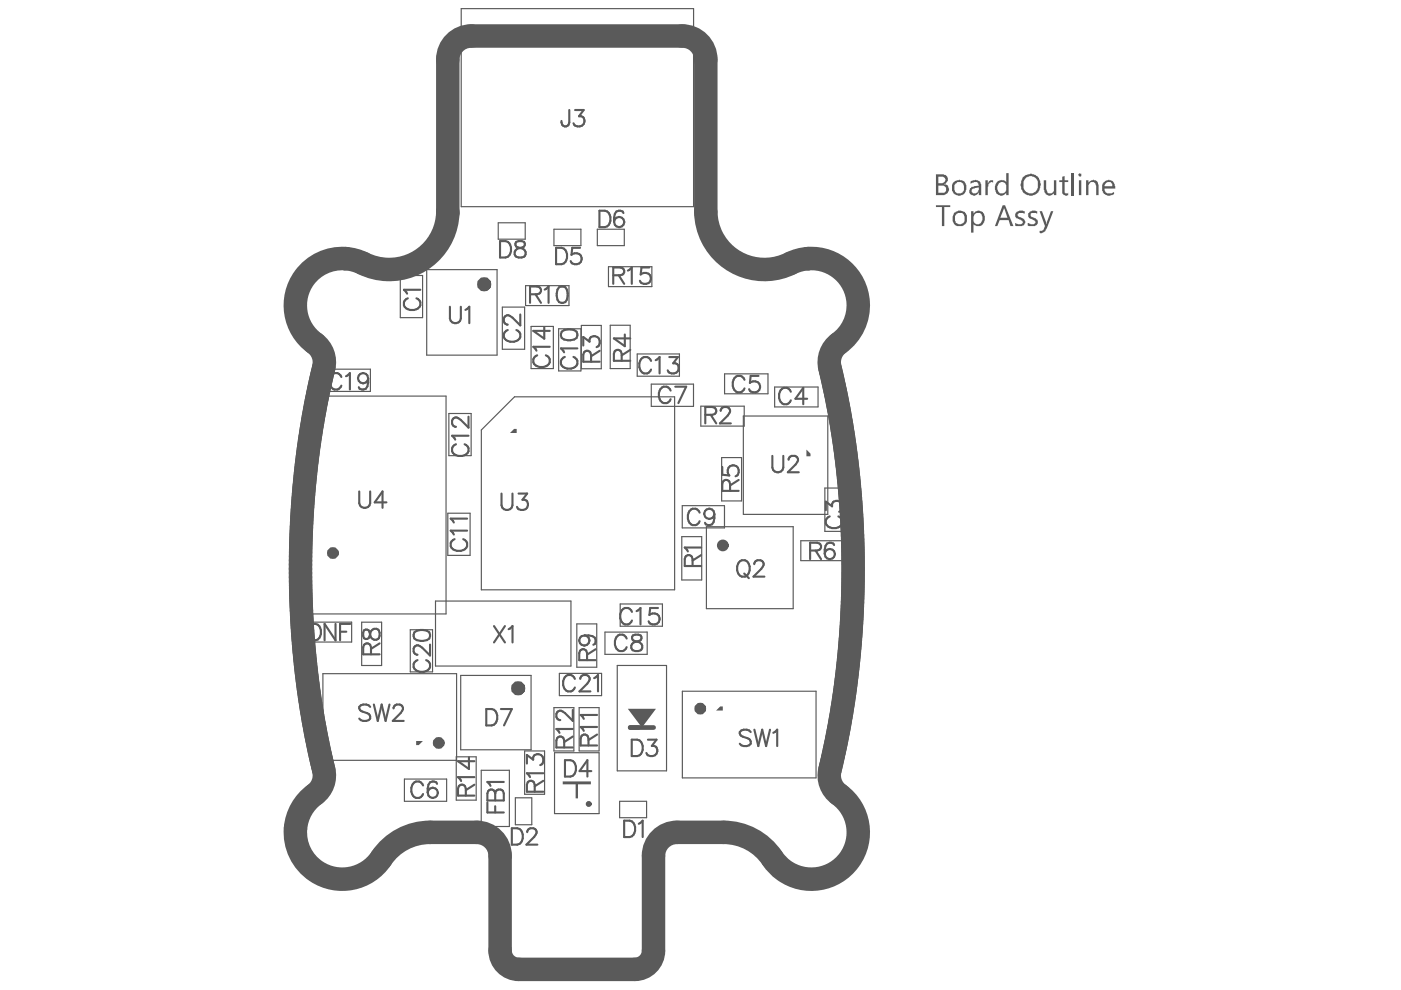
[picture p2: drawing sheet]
<svg xmlns="http://www.w3.org/2000/svg" width="297mm" height="210mm" viewBox="0 0 297 210" stroke-linecap="round" stroke-linejoin="round" font-family="sans-serif">
<path d="M94.9 12.6v32.4M99.9 7.6h44.8M149.6 12.6v32.4M68.6 78a187.1 187.1 0 0 0 0 85.2M176 78a187.1 187.1 0 0 1 0 85.2M91.2 176.5h9.9M143.5 176.5h9.9M106 181.4v20.2M138.6 181.4v20.2M110 205.5h24.6" fill="none" stroke="#5a5a5a" stroke-width="5"/>
<g fill="#5a5a5a">
<path d="M208.9 38.2h.5v.7h.2a.65 .65 0 0 1 .7-.7h.3v.5l-.5-.1-.5 .5-.2 2.3h-.5z"/>
<path d="M221.3 38.2h.5v1.9l.1 .1a.65 .65 0 0 0 .7 .8h.1a.88 .88 0 0 0 .7-.9v-1.9h.6v3.2h-.6v-.5a1.06 1.06 0 0 1-1.2 .6 1.06 1.06 0 0 1-.8-1.1l-.1-.2z"/>
<path d="M225.2 37.5l.5-.2v.9h.8v.4h-.8v1.9a.48 .48 0 0 0 .7 .5l.1-.1v.5l-.3 .1h-.4v-.1a.69 .69 0 0 1-.6-.9v-1.9h-.6v-.4h.6z"/>
<path d="M227.1 36.7h.5v4.7h-.5z"/>
<path d="M230.3 38.2h.5v.5l.4-.4a1.14 1.14 0 0 1 1.7 .9v2.2h-.5v-1.9a.82 .82 0 0 0-.4-.8 .82 .82 0 0 0-.8 0l-.4 .5v2.2h-.5z"/>
<path d="M198.9 37.5v1.4h.7a.77 .77 0 0 0 .7-.5 .77 .77 0 0 0-.1-.8zM198.9 39.4v1.5h.8a.78 .78 0 0 0 .9-.9 .78 .78 0 0 0-1-.6zM198.4 37h1.4a1.03 1.03 0 0 1 1.2 .8 1.03 1.03 0 0 1-.8 1.2v.1a.98 .98 0 0 1 .9 .6 .98 .98 0 0 1-.1 1l-.3 .4-.5 .3h-1.8z"/>
<path d="M202.6 38.9a1.49 1.49 0 0 0 .4 2.1 1.24 1.24 0 0 0 1.4-1.6l-.2-.2a.86 .86 0 0 0-.6-.6 .86 .86 0 0 0-.9 .3zM202 38.9a1.91 1.91 0 0 1 2.2-.6 1.75 1.75 0 0 1 .6 2 1.75 1.75 0 0 1-1.7 1.2 1.49 1.49 0 0 1-1.3-1.6z"/>
<path d="M206 40.2v.2a.65 .65 0 0 0 .5 .6 .65 .65 0 0 0 .8-.4l.2-.4v-.5l-.9 .2v.1h-.3zM205.8 38.5h.1a1.16 1.16 0 0 1 1.3-.3 1.16 1.16 0 0 1 .8 .9v2.3h-.5v-.5l-.1 .1a1.07 1.07 0 0 1-1.9-.1v-.7l.5-.6 1.5-.2-.1-.3a.56 .56 0 0 0-.4-.6 .56 .56 0 0 0-.6 .2l-.6 .3z"/>
<path d="M211.3 38.6l.3-.3 .9-.2v.1h.5l.3 .5v-2h.5v4.7h-.5v-.5v.1a1.37 1.37 0 0 1-1.5 .4 1.37 1.37 0 0 1-.9-1.4l.2-1zM211.7 39a1.38 1.38 0 0 0 .4 2 .95 .95 0 0 0 1.2-1v-.5a.89 .89 0 0 0-.6-.9 .89 .89 0 0 0-1 .4z"/>
<path d="M217.3 38v.1a2.45 2.45 0 0 0 .1 2.4l.1 .1a1.54 1.54 0 0 0 1.8 .2 1.54 1.54 0 0 0 .7-1.7 1.56 1.56 0 0 0-.9-1.6 1.56 1.56 0 0 0-1.8 .5zM216.8 37.7l.1-.1a2.43 2.43 0 0 1 2.6-.5l.2 .1a2.26 2.26 0 0 1 1 1.9v.3h-.2a2.02 2.02 0 0 1-1.9 2.1 2.02 2.02 0 0 1-2.1-1.9l-.1-.6z"/>
<path d="M228.6 37l.3-.3 .2 .1a.35 .35 0 0 1 .1 .4 .35 .35 0 0 1-.3 .3l-.3-.3zM228.8 38.2h.5v3.2h-.5z"/>
<path d="M234.3 39l-.1 .5h1.6a.74 .74 0 0 0-.4-.9 .74 .74 0 0 0-1 .4zM233.8 38.9a1.76 1.76 0 0 1 1.8-.7l.6 .5 .3 1.3h-2.3a.99 .99 0 0 0 1.4 1l.6-.3v.4a1.53 1.53 0 0 1-1.7 .2 1.53 1.53 0 0 1-.8-1.6z"/>
</g>
<path d="M99.9 7.6a5 5 0 0 0-5 5M144.7 7.6a5 5 0 0 1 4.9 5M73.2 54.8a10 10 0 0 0-10.1 6.9 10 10 0 0 0 4.2 11.6 5 5 0 0 1 1.3 4.7M94.9 45a12.5 12.5 0 0 1-18.5 10.6l-1.9-.6-1.3-.2M149.6 45a12.5 12.5 0 0 0 18.6 10.6l1.9-.6 1.3-.2M171.4 54.8a10 10 0 0 1 10.1 6.9 10 10 0 0 1-4.2 11.6 5 5 0 0 0-1.3 4.7M68.6 163.2a5.2 5.2 0 0 1-2.6 5.8 9.9 9.9 0 0 0 0 15 9.9 9.9 0 0 0 14.8-2 12.4 12.4 0 0 1 10.4-5.5M101.1 176.5a5 5 0 0 1 4.9 4.9M143.5 176.5a5 5 0 0 0-4.9 4.9M176 163.2a5 5 0 0 0 1.9 5.2 9.9 9.9 0 0 1 1 15.2 9.9 9.9 0 0 1-15.1-1.6 12.4 12.4 0 0 0-10.4-5.5M106 201.6a4 4 0 0 0 4 3.9M138.6 201.6a4 4 0 0 1-4 3.9" fill="none" stroke="#5a5a5a" stroke-width="5"/>
<g fill="#5a5a5a">
<path d="M108.1 91.8l.9-.9h.6v.9z"/>
<path d="M88.2 157.1h1.5l-.9 .9h-.6z"/>
<path d="M152.7 149.8h.6v.9h-1.5z"/>
<path d="M133.1 150.3h6l-3 4z"/>
<path d="M119.3 165.7h6v.6h-2.8v3h-.5v-3h-2.7z"/>
<path d="M171 95.3l.8 .9v.5h-.8z"/>
</g>
<g fill="none" stroke="#5a5a5a" stroke-width=".25">
<path d="M94.9 12.6v32.4M97.8 1.8h49.3v42h-49.3zM99.9 7.6h44.8M149.6 12.6v32.4M84.9 58.4h4.7v8.9h-4.7zM90.5 57.2h14.9v18.1h-14.9zM105.6 47.2h5.8v3.5h-5.8zM117.4 48.6h5.8v3.5h-5.8zM126.6 48.6h5.8v3.5h-5.8zM129 56.5h9.2v4.3h-9.2zM68.6 78a187.1 187.1 0 0 0 0 85.2M69.6 78.3h8.9v4.7h-8.9z"/>
<path d="M106.5 65.1h4.7v9h-4.7zM111.4 60.6h9.2v4.2h-9.2zM112.6 69.2h4.7v9h-4.7zM118.4 69.7h4.8v8.9h-4.8zM123.3 69h4.2v9.2h-4.2zM129.4 69h4.2v9.2h-4.2zM135.1 75h9v4.8h-9zM153.6 79.3h9.2v4.2h-9.2zM176 78a187.1 187.1 0 0 1 0 85.2M65.2 84h29.4v46.2h-29.4zM95.2 87.7h4.7v8.9h-4.7zM102.1 91.2l7-7.1h33.9v41h-40.9z"/>
<path d="M138.1 81.4h8.9v4.8h-8.9zM148.6 86.1h9.2v4.2h-9.2zM153 97h4.2v9.2h-4.2zM157.6 88.2h17.9v20.9h-17.9zM164.2 82.1h9.2v4.2h-9.2zM94.9 108.8h4.8v9h-4.8zM144.5 113.8h4.3v9.2h-4.3zM144.7 107.2h8.9v4.7h-8.9zM149.8 111.7h18.4v17.4h-18.4zM169.8 114.7h9.2v4.2h-9.2zM174.9 103.5h4.2v9.2h-4.2zM65.4 131.9h9.2v4.2h-9.2z"/>
<path d="M76.7 131.9h4.2v9.2h-4.2zM87 133.5h4.7v9h-4.7zM92.3 127.4h28.8v13.8h-28.8zM122.3 132.3h4.2v9.2h-4.2zM128.3 134h8.9v4.7h-8.9zM131.5 128.1h8.9v4.7h-8.9zM68.5 142.8h28.3v18.4h-28.3zM97.7 143.2h14.9v15.8h-14.9zM111.2 159.2h4.3v9.2h-4.3zM117.4 150h4.3v9.2h-4.3zM117.6 159.6h9.4v12.9h-9.4zM118.6 142.8h8.9v4.7h-8.9z"/>
<path d="M122.8 150h4.2v9.2h-4.2zM130.9 141.1h10.4v22.3h-10.4zM144.7 146.6h28.3v18.3h-28.3zM85.7 165.2h9v4.7h-9zM91.2 176.5h9.9M96.7 160.5h4.3v9.1h-4.3zM102 163.3h6v11.9h-6zM109.3 169.2h3.4v5.7h-3.4zM131.4 169.9h5.7v3.5h-5.7zM143.5 176.5h9.9M106 181.4v20.2M138.6 181.4v20.2"/>
<path d="M110 205.5h24.6"/>
</g>
<path d="M133.6 154.3h5" fill="none" stroke="#5a5a5a" stroke-width="1"/>
<g fill="none" stroke="#5a5a5a" stroke-width=".45">
<path d="M120.7 23.3v2.7l-.2 .5a.81 .81 0 0 1-1.3 0l-.2-.9M121.9 23.3h1.9l-1 1.4a1.12 1.12 0 0 1 1.1 1.2 1.12 1.12 0 0 1-1.5 .9l-.5-.2-.3-.5M106 51.1h1.2a1.85 1.85 0 0 1 1.2 1.8 1.85 1.85 0 0 1-1.2 1.7h-1.2zM109.4 51.3a.7 .7 0 0 0 .4 1.1 1.6 1.6 0 0 1 1.6 1 .9 .9 0 0 1-.8 1.2h-.7a1 1 0 0 1-.8-1.1 1 1 0 0 1 1-.9l.7-.2a.7 .7 0 0 0 .3-1.1l-.5-.2zM117.9 52.5h1.2a1.85 1.85 0 0 1 1.2 1.8 1.85 1.85 0 0 1-1.2 1.7h-1.2zM123 52.5h-1.7l-.1 1.5a1.23 1.23 0 0 1 1.8 0 1.23 1.23 0 0 1-.2 1.8 1.23 1.23 0 0 1-1.8-.4M127.1 44.7h1.2a1.85 1.85 0 0 1 1.2 1.7 1.85 1.85 0 0 1-1.2 1.8h-1.2zM130 58.4h1.5l.5-.2a.8 .8 0 0 0 0-1.3l-.5-.2h-1.5v3.5M131.2 58.4l1.1 1.8M132.2 45.2a1.02 1.02 0 0 0-1.5-.4l-.3 .5-.2 1.7M133.1 57.4l.9-.7v3.5M137.7 56.7h-1.7l-.2 1.5a1.23 1.23 0 0 1 1.9 0 1.23 1.23 0 0 1-.2 1.8 1.23 1.23 0 0 1-1.8-.5"/>
<path d="M72.4 79.9a1.28 1.28 0 0 0-1.5-.8 1.28 1.28 0 0 0-1 1.3 1.52 1.52 0 0 0 .3 1.7 1.52 1.52 0 0 0 1.7 .3l.5-.6M73.4 79.8l.8-.7v3.5M86.5 63.2a1.28 1.28 0 0 0-.9 1.5 1.28 1.28 0 0 0 1.4 1 1.52 1.52 0 0 0 1.6-.3 1.52 1.52 0 0 0 .4-1.7l-.7-.5M89.1 61.4h-3.5l.7 .9M95.4 65v2.5a1.17 1.17 0 0 0 1.2 1 1.17 1.17 0 0 0 1.1-1v-2.5M98.7 65.7l.8-.7v3.5M107.7 70a1.28 1.28 0 0 0-.9 1.4 1.28 1.28 0 0 0 1.4 1.1 1.52 1.52 0 0 0 1.6-.4 1.52 1.52 0 0 0 .3-1.6l-.6-.5M110.3 66.7v2.3l-1.6-1.7a1.05 1.05 0 0 0-1.7-.1l-.2 .3v.7a.86 .86 0 0 0 .9 .6M112.4 62.4h1.5l.5-.2a.8 .8 0 0 0 0-1.3l-.5-.2h-1.5v3.5M113.5 62.4l1.2 1.8M113.9 75.3a1.28 1.28 0 0 0-.8 1.5 1.28 1.28 0 0 0 1.3 1 1.52 1.52 0 0 0 1.7-.3 1.52 1.52 0 0 0 .3-1.7l-.7-.5M115.4 69.3v2.5l-2.3-1.6h3.5"/>
<path d="M115.5 61.4l.8-.7v3.5M116.6 73.5h-3.5l.6 .9M118.5 60.9a1.13 1.13 0 0 1 1.7 .5 2.86 2.86 0 0 1-.3 2.7 1.13 1.13 0 0 1-1.7-.5 2.87 2.87 0 0 1 .3-2.7zM119.1 70.3a2.7 2.7 0 0 1 3.1 0 1.13 1.13 0 0 1-.5 1.7 2.88 2.88 0 0 1-2.6-.3l-.2-.5zM119.8 75.7a1.28 1.28 0 0 0-.9 1.4 1.28 1.28 0 0 0 1.4 1.1 1.52 1.52 0 0 0 1.6-.4 1.52 1.52 0 0 0 .3-1.6l-.6-.5M122.4 73.9h-3.5l.7 .8M123.7 73.3v-1.9l1.3 1a1.12 1.12 0 0 1 1.3-1.1 1.12 1.12 0 0 1 .8 1.5l-.1 .5-.5 .3M125.3 76.7v-1.5l-.1-.5a.81 .81 0 0 0-1.4 0l-.1 .5v1.5h3.4M127.1 74.4l-1.8 1.1M131.8 76.5v-1.5l-.2-.5a.81 .81 0 0 0-1.3 0l-.1 .5v1.5h3.4M132.5 70.9v2.5l-2.3-1.7h3.4M133.6 74.2l-1.8 1.1"/>
<path d="M138 76.5a1.28 1.28 0 0 0-1.4-.8 1.28 1.28 0 0 0-1 1.3 1.52 1.52 0 0 0 .3 1.7 1.52 1.52 0 0 0 1.6 .3l.5-.6M139 76.4l.8-.7v3.5M141.9 75.7h1.8l-1 1.3a1.12 1.12 0 0 1 1.2 1.3 1.12 1.12 0 0 1-1.5 .9l-.5-.2-.3-.5M160.8 79.7h-1.6l-.2 1.5a1.23 1.23 0 0 1 1.8 0 1.23 1.23 0 0 1-.2 1.8 1.23 1.23 0 0 1-1.8-.5M78.1 80.3l-.2 1.6a1.01 1.01 0 0 1-.9 .7 1.01 1.01 0 0 1-.9-.5M96.7 94.2a1.28 1.28 0 0 0-.9 1.4 1.28 1.28 0 0 0 1.4 1.1 1.52 1.52 0 0 0 1.6-.4 1.52 1.52 0 0 0 .4-1.6l-.7-.5M99.3 88.3v2.4l-1.6-1.7a1.05 1.05 0 0 0-1.7-.2l-.1 .4v.6a.86 .86 0 0 0 .8 .7M99.3 92.4h-3.4l.6 .8M142.2 82.8a1.28 1.28 0 0 0-1.5-.8 1.28 1.28 0 0 0-1 1.3 1.52 1.52 0 0 0 .3 1.7 1.52 1.52 0 0 0 1.7 .3l.5-.7M143.2 82h2.3l-1.7 3.5M149.5 88h1.5l.5-.2a.8 .8 0 0 0 0-1.3l-.5-.2h-1.5v3.5M150.7 88l1.2 1.8"/>
<path d="M152.8 87.1a.86 .86 0 0 1 .7-.8h.6a.85 .85 0 0 1 .5 1.3l-2 2.2h2.4M153.1 99v1.7l1.5 .1a1.23 1.23 0 0 1 0-1.8 1.23 1.23 0 0 1 1.8 .2 1.23 1.23 0 0 1-.4 1.8M157.8 80.5a1.28 1.28 0 0 0-1.4-.8 1.28 1.28 0 0 0-1 1.3 1.52 1.52 0 0 0 .3 1.7 1.52 1.52 0 0 0 1.7 .3l.4-.7M163.8 96.7v2.4a1.17 1.17 0 0 0 1.1 1 1.17 1.17 0 0 0 1.2-1v-2.4M167.2 97.5a.87 .87 0 0 1 .7-.8h.6a.85 .85 0 0 1 .5 1.3l-2 2.1h2.4M167.7 83.1a1.28 1.28 0 0 0-1.5-.9 1.28 1.28 0 0 0-1 1.4 1.52 1.52 0 0 0 .3 1.6 1.52 1.52 0 0 0 1.7 .3l.5-.6M171.1 84.5h-2.5l1.7-2.3v3.5M76.2 104.2v2.5a1.17 1.17 0 0 0 1.1 1 1.17 1.17 0 0 0 1.2-1v-2.5M81.9 106.5h-2.5l1.7-2.3v3.5M96.4 114.3a1.28 1.28 0 0 0-.8 1.5 1.28 1.28 0 0 0 1.3 1 1.52 1.52 0 0 0 1.6-.3 1.52 1.52 0 0 0 .4-1.7l-.7-.5M99 112.5h-3.4l.6 .8M99 110h-3.4l.6 .8"/>
<path d="M106.3 104.6v2.5a1.17 1.17 0 0 0 1.2 1 1.17 1.17 0 0 0 1.2-1v-2.5M109.9 104.6h1.9l-1 1.4a1.12 1.12 0 0 1 1.2 1.3 1.12 1.12 0 0 1-1.6 .8l-.5-.1-.3-.5M148.3 108.7a1.28 1.28 0 0 0-1.4-.8 1.28 1.28 0 0 0-1.1 1.3 1.52 1.52 0 0 0 .4 1.6 1.52 1.52 0 0 0 1.6 .4l.5-.7M148.7 117.7l-1.9 1.2M148.7 116.1h-3.5l.6 .8M151.5 109l-.2 1.7a1.01 1.01 0 0 1-.9 .6 1.01 1.01 0 0 1-.9-.5M154.8 104.1v-1.5l-.2-.5a.8 .8 0 0 0-1.3 0l-.2 .5v1.5h3.5M156.6 101.8l-1.8 1.1M157 119a1.33 1.33 0 0 1 1.9 1.1 1.52 1.52 0 0 1-.3 1.7 1.52 1.52 0 0 1-1.6 .3 2.11 2.11 0 0 1 0-3.1zM159.9 119.6a.86 .86 0 0 1 .7-.8h.6a.85 .85 0 0 1 .5 1.3l-1.9 2.2h2.3M171.8 116.7h1.4l.5-.1a.8 .8 0 0 0 0-1.4l-.5-.1h-1.4v3.4M172.9 116.7l1.2 1.8"/>
<path d="M175.1 108.2v-1.8l1.3 1a1.12 1.12 0 0 1 1.3-1.2 1.12 1.12 0 0 1 .9 1.5l-.2 .5-.5 .3M175.9 109.5a1.28 1.28 0 0 0-.8 1.4 1.28 1.28 0 0 0 1.3 1.1 1.52 1.52 0 0 0 1.7-.4 1.52 1.52 0 0 0 .3-1.6l-.7-.5M176.8 115.6a1.02 1.02 0 0 0-1.4-.4l-.4 .5-.1 1.7M65.7 132.3h1.2a1.85 1.85 0 0 1 1.2 1.7 1.85 1.85 0 0 1-1.2 1.8h-1.2zM71.1 132.3v3.5l-2.3-3.5v3.5M72.1 133.9h1.3M74.3 132.3h-2.2v3.5M77.2 133.7a1.31 1.31 0 0 0 .3 1.8l.7-.2 .1-.3a1.6 1.6 0 0 1 1-1.7 .9 .9 0 0 1 1.2 .8v.7a1 1 0 0 1-1.1 .9 1 1 0 0 1-.9-1.1l-.2-.6a.7 .7 0 0 0-1.1-.3zM78.7 138.7v-1.5l-.2-.5a.81 .81 0 0 0-1.3 0l-.2 .5v1.5h3.5M80.5 136.4l-1.8 1.2M87.9 134.1a2.69 2.69 0 0 1 3.1 0 1.13 1.13 0 0 1-.5 1.6 2.88 2.88 0 0 1-2.6-.3l-.2-.5zM88.5 140a1.28 1.28 0 0 0-.8 1.4 1.28 1.28 0 0 0 1.3 1 1.52 1.52 0 0 0 1.7-.3 1.52 1.52 0 0 0 .3-1.6l-.7-.5"/>
<path d="M91.2 136.7v2.3l-1.7-1.7a1.05 1.05 0 0 0-1.6-.1l-.2 .3v.7a.86 .86 0 0 0 .8 .6M104.7 132.7l2.4 3.5M107.1 132.7l-2.4 3.5M107.8 133.4l.9-.7v3.5M124 134.7l1.6 .2a1.01 1.01 0 0 1 .7 .8 1.01 1.01 0 0 1-.5 1M124.5 140v-1.5l-.2-.5a.8 .8 0 0 0-1.3 0l-.2 .5v1.5h3.5M126.3 137.6l-1.8 1.2M132.9 135.4a1.28 1.28 0 0 0-1.5-.8 1.28 1.28 0 0 0-1 1.3 1.52 1.52 0 0 0 .3 1.6 1.52 1.52 0 0 0 1.7 .4l.5-.7M134 129.7a1.28 1.28 0 0 0-1.5-.8 1.28 1.28 0 0 0-1 1.3 1.52 1.52 0 0 0 .3 1.7 1.52 1.52 0 0 0 1.7 .3l.5-.6M134.2 134.7a.7 .7 0 0 0 .3 1.2 1.6 1.6 0 0 1 1.7 1 .9 .9 0 0 1-.9 1.1h-.6a1 1 0 0 1-.9-1 1 1 0 0 1 1-.9l.7-.2a.7 .7 0 0 0 .3-1.2l-.5-.1zM135 129.6l.8-.7v3.5M139.5 128.9h-1.6l-.2 1.5a1.23 1.23 0 0 1 1.8 0 1.23 1.23 0 0 1-.2 1.8 1.23 1.23 0 0 1-1.8-.5"/>
<path d="M146.8 120v-1.5l-.1-.5a.8 .8 0 0 0-1.4 0l-.1 .5v1.5h3.5M157.8 121.6l1 1M78.5 149.9a1.53 1.53 0 0 0-2.3 0 .89 .89 0 0 0 .6 1l1 .3a.85 .85 0 0 1 .7 .6 .85 .85 0 0 1-.3 .9 1.6 1.6 0 0 1-2-.3M79.3 149.4l.8 3.5 .8-3.5 .9 3.5 .8-3.5M83.4 150.2a.87 .87 0 0 1 .7-.8h.7a.85 .85 0 0 1 .5 1.3l-2 2.2h2.3M103.1 150.3h1.2a1.85 1.85 0 0 1 1.2 1.8 1.85 1.85 0 0 1-1.2 1.7h-1.2zM106.2 150.3h2.3l-1.6 3.5M119.6 158.5v-1.5l-.1-.5a.8 .8 0 0 0-1.4 0l-.1 .5v1.5h3.4M121.4 150.5v2.3l-1.6-1.6a1.05 1.05 0 0 0-1.7-.2l-.1 .3v.7a.86 .86 0 0 0 .8 .7M121.4 156.2l-1.8 1.1M121.4 154.6h-3.4l.6 .8M121.9 143.9a1.28 1.28 0 0 0-1.5-.8 1.28 1.28 0 0 0-1 1.3 1.52 1.52 0 0 0 .3 1.7 1.52 1.52 0 0 0 1.7 .3l.5-.6"/>
<path d="M123 143.9a.86 .86 0 0 1 .7-.8h.7a.85 .85 0 0 1 .5 1.3l-2 2.2h2.3M124.8 158.1v-1.5l-.2-.5a.8 .8 0 0 0-1.3 0l-.2 .5v1.5h3.5M126 143.8l.8-.7v3.5M126.6 155.7l-1.8 1.2M126.6 154.1h-3.5l.7 .9M126.6 151.6h-3.5l.7 .8M133.9 156.8h1.2a1.85 1.85 0 0 1 1.2 1.8 1.85 1.85 0 0 1-1.2 1.7h-1.2zM137.4 156.8h1.8l-1 1.4a1.12 1.12 0 0 1 1.2 1.2 1.12 1.12 0 0 1-1.5 .9l-.5-.2-.4-.5M159.2 155.2a1.53 1.53 0 0 0-2.4 0 .89 .89 0 0 0 .7 1l1 .3a.85 .85 0 0 1 .6 .7 .85 .85 0 0 1-.3 .8 1.6 1.6 0 0 1-2-.3M159.9 154.7l.9 3.5 .8-3.5 .8 3.5 .9-3.5M164 155.4l.8-.7v3.5M89.7 166.5a1.28 1.28 0 0 0-1.5-.8 1.28 1.28 0 0 0-1 1.3 1.52 1.52 0 0 0 .3 1.7 1.52 1.52 0 0 0 1.7 .3l.5-.7"/>
<path d="M92.7 166.2a1.03 1.03 0 0 0-1.5-.3l-.4 .5-.1 1.6M98.8 168.7v-1.5l-.2-.5a.8 .8 0 0 0-1.3 0l-.2 .5v1.5h3.5M99.4 160.6v2.4l-2.3-1.6h3.5M100.6 166.4l-1.8 1.1M100.6 164.8h-3.5l.7 .8M103.3 170.1v2.2h3.5M103.5 167.7a.81 .81 0 0 1 1.3 0l.2 .5a.91 .91 0 0 1 .9-.8 .91 .91 0 0 1 .9 .8v1.5h-3.5v-1.5zM105 168.2v1.5M105 170.9v1.4M106.8 165.8h-3.5l.7 .8M108.5 175.6h1.2a1.85 1.85 0 0 1 1.2 1.7 1.85 1.85 0 0 1-1.2 1.8h-1.2zM111.7 161.9v-1.8l1.3 1a1.12 1.12 0 0 1 1.3-1.2 1.12 1.12 0 0 1 .9 1.5l-.2 .5-.5 .3"/>
<path d="M111.8 176.4a.87 .87 0 0 1 .6-.8h.7a.85 .85 0 0 1 .5 1.3l-2 2.2h2.3M113.4 167.9v-1.5l-.2-.5a.8 .8 0 0 0-1.3 0l-.2 .5v1.5h3.5M115.2 165.5l-1.8 1.2M115.2 163.9h-3.5l.7 .9M119.8 161.2h1.1a1.85 1.85 0 0 1 1.2 1.7 1.85 1.85 0 0 1-1.2 1.8h-1.1zM125.4 163.5h-2.5l1.6-2.3v3.5M132.3 174h1.2a1.86 1.86 0 0 1 1.2 1.7 1.86 1.86 0 0 1-1.2 1.8h-1.2zM135.4 174.7l.9-.7v3.5"/>
<circle cx="131.3" cy="47.1" r="1.08"/>
<circle cx="77" cy="80.2" r="1.08"/>
<circle cx="150.4" cy="108.9" r="1.08"/>
<circle cx="175.9" cy="117.5" r="1.08"/>
<circle cx="123.9" cy="135.8" r="1.08"/>
<circle cx="91.8" cy="168.1" r="1.08"/>
</g>
<g fill="#5a5a5a">
<path d="M198.4 43.5h3.1v.4h-1.3v4h-.5v-4h-1.3z"/>
<path d="M215.2 45.3a1.88 1.88 0 0 1 2.1-.5v.5l-.5-.1a.65 .65 0 0 0-.9 .2h-.2a.88 .88 0 0 0 .9 .8 .92 .92 0 0 1 .7 1.1 .92 .92 0 0 1-1.2 .6h-.7l-.2-.1v-.5l.8 .3a.64 .64 0 0 0 .9-.5l-.5-.6a1.09 1.09 0 0 1-1.2-1.2z"/>
<path d="M218 45.2h.1a1.38 1.38 0 0 1 1.8-.4v.5l-.6-.1a.51 .51 0 0 0-.8 .3v.3l.4 .2a1.28 1.28 0 0 1 1.1 1.4 1.88 1.88 0 0 1-2.1 .4v-.5h.2a.88 .88 0 0 0 1.4-.1 .45 .45 0 0 0-.5-.5l-.2-.3a.66 .66 0 0 1-.8-.7l-.1-.2h.1z"/>
<path d="M220.4 44.8h.5l.9 2.6h.1l.9-2.6h.5l-1.4 3.6-.5 .8a.78 .78 0 0 1-1 .1v-.4h.5l.4-.2 .3-.8z"/>
<path d="M202.6 45.5v.2a1.21 1.21 0 0 0 .9 1.9h.1a1.22 1.22 0 0 0 .8-1.9 1.05 1.05 0 0 0-1.7-.3zM202.2 45.2a2.06 2.06 0 0 1 2.2-.3 2.02 2.02 0 0 1 .5 2.4 1.76 1.76 0 0 1-2.7 .1 2.68 2.68 0 0 1 0-2.2z"/>
<path d="M205.9 44.8h.5v.5a1.31 1.31 0 0 1 1.6-.6 1.31 1.31 0 0 1 .8 1.5 1.57 1.57 0 0 1-1.1 1.7l-1.1-.1-.2-.4v1.9h-.5zM206.5 45.5l-.1 1.2a.89 .89 0 0 0 .8 .9 .89 .89 0 0 0 1-.8l.1-.4a1.01 1.01 0 0 0-1.3-1.2z"/>
<path d="M212.8 44l-.7 2.2h1.5zM212.6 43.5h.5l1.8 4.4h-.7l-.4-1.2h-1.8l-.6 1.2h-.5z"/>
</g>
<path d="M99.9 7.6a5 5 0 0 0-5 5M144.7 7.6a5 5 0 0 1 4.9 5M73.2 54.8a10 10 0 0 0-10.1 6.9 10 10 0 0 0 4.2 11.6 5 5 0 0 1 1.3 4.7M94.9 45a12.5 12.5 0 0 1-18.5 10.6l-1.9-.6-1.3-.2M149.6 45a12.5 12.5 0 0 0 18.6 10.6l1.9-.6 1.3-.2M171.4 54.8a10 10 0 0 1 10.1 6.9 10 10 0 0 1-4.2 11.6 5 5 0 0 0-1.3 4.7M68.6 163.2a5.2 5.2 0 0 1-2.6 5.8 9.9 9.9 0 0 0 0 15 9.9 9.9 0 0 0 14.8-2 12.4 12.4 0 0 1 10.4-5.5M101.1 176.5a5 5 0 0 1 4.9 4.9M143.5 176.5a5 5 0 0 0-4.9 4.9M176 163.2a5 5 0 0 0 1.9 5.2 9.9 9.9 0 0 1 1 15.2 9.9 9.9 0 0 1-15.1-1.6 12.4 12.4 0 0 0-10.4-5.5M106 201.6a4 4 0 0 0 4 3.9M138.6 201.6a4 4 0 0 1-4 3.9" fill="none" stroke="#5a5a5a" stroke-width=".25"/>
<g fill="none" stroke="#5a5a5a" stroke-width="2.5">
<circle cx="102.7" cy="60.3" r=".25"/>
<circle cx="109.9" cy="145.9" r=".25"/>
</g>
<g fill="none" stroke="#5a5a5a" stroke-width="1.5">
<circle cx="70.6" cy="117.3" r=".5"/>
<circle cx="93" cy="157.5" r=".5"/>
<circle cx="148.5" cy="150.2" r=".5"/>
</g>
<circle cx="153.3" cy="115.6" r=".62" fill="none" stroke="#5a5a5a" stroke-width="1.2"/>
<circle cx="124.8" cy="170.5" r=".25" fill="none" stroke="#5a5a5a" stroke-width=".75"/>
</svg>
